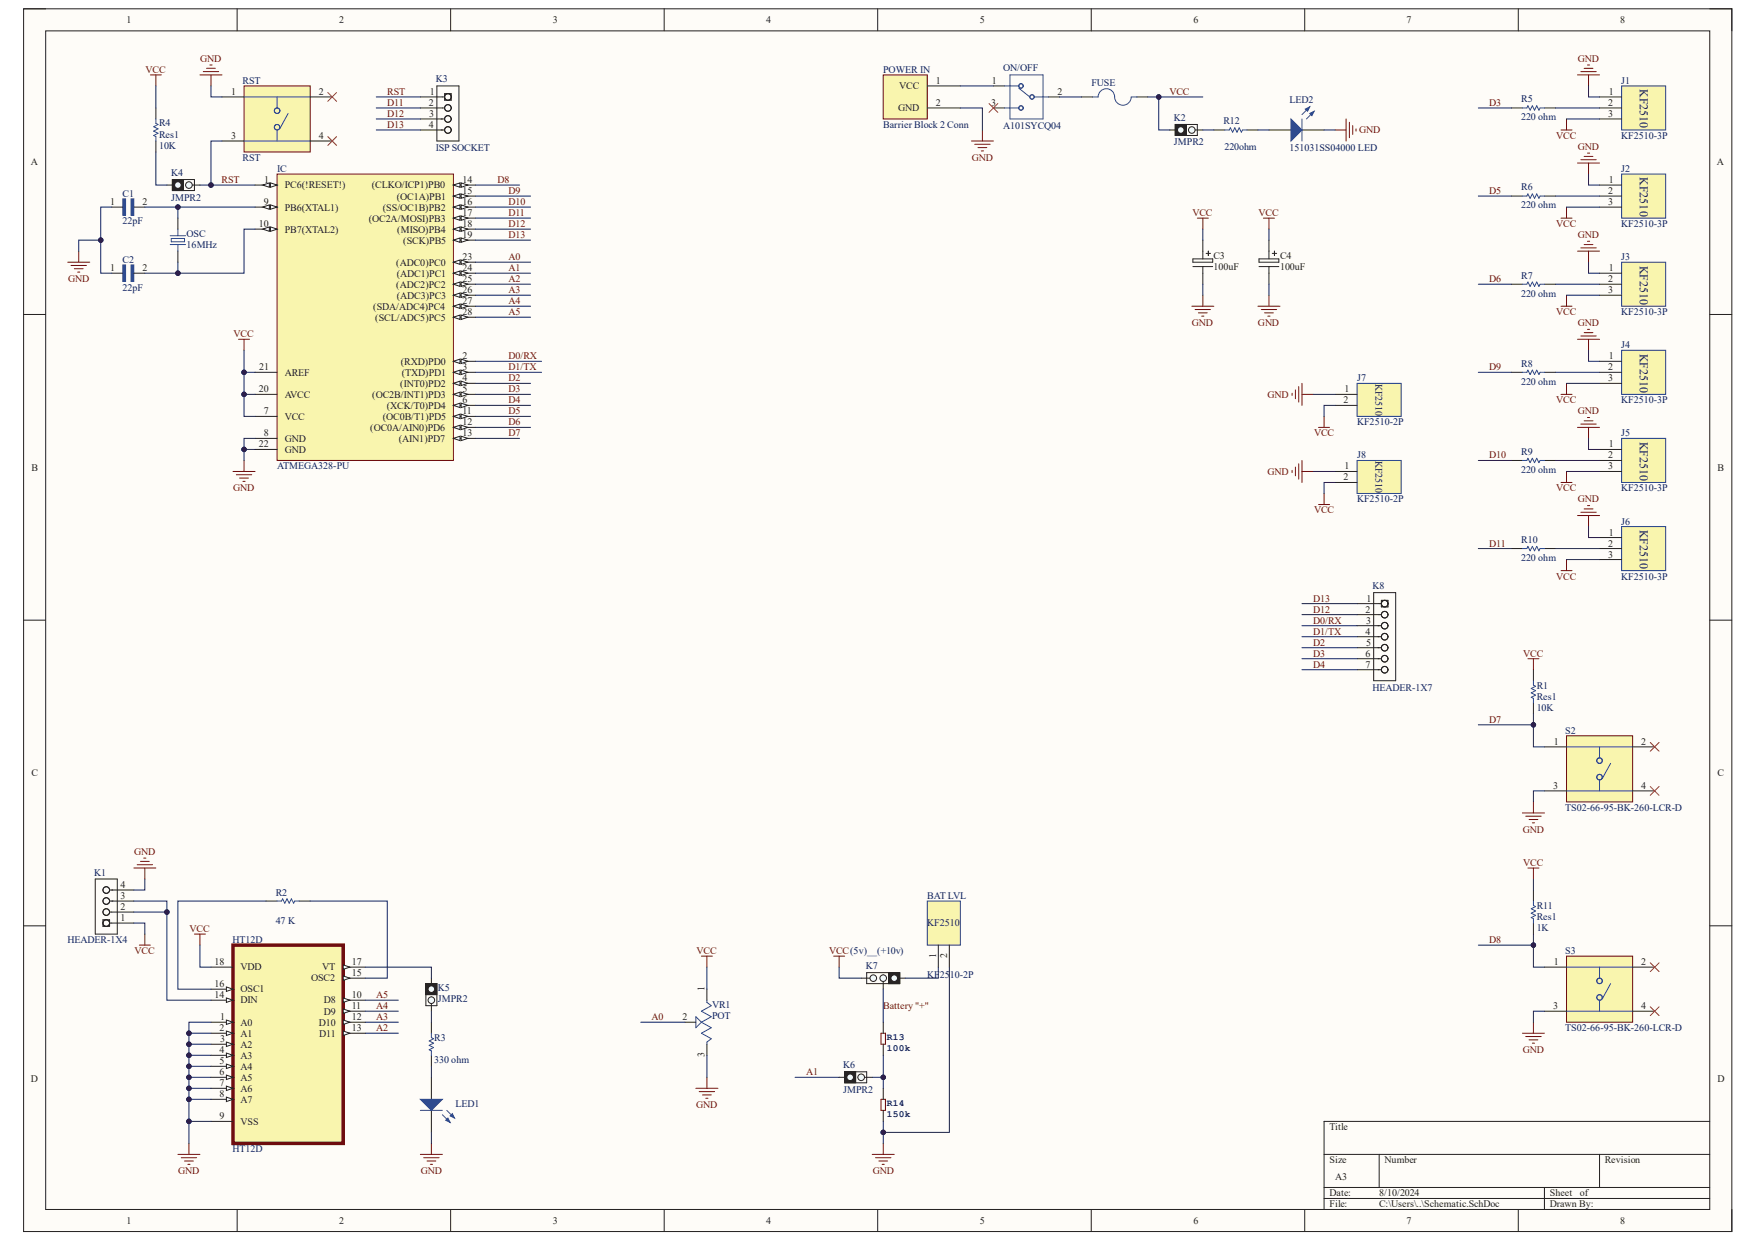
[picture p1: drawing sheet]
<svg xmlns="http://www.w3.org/2000/svg" width="297mm" height="210mm" viewBox="0 0 297 210" stroke-linecap="round" stroke-linejoin="round" font-family="sans-serif">
<defs><g id="words">
<g font-size="2" fill="#131d5c">
<text x="277.2" y="15.1" transform="rotate(90 277.2 15.1)">KF2510</text>
<text x="277.2" y="30" transform="rotate(90 277.2 30)">KF2510</text>
<text x="277.2" y="44.9" transform="rotate(90 277.2 44.9)">KF2510</text>
<text x="277.2" y="59.8" transform="rotate(90 277.2 59.8)">KF2510</text>
<text x="277.2" y="74.6" transform="rotate(90 277.2 74.6)">KF2510</text>
<text x="277.2" y="89.5" transform="rotate(90 277.2 89.5)">KF2510</text>
</g>
<g font-size="1.7" fill="#221f1f">
<text x="21.4" y="3.9">1</text>
<text x="57.4" y="3.9">2</text>
<text x="93.5" y="3.9">3</text>
<text x="129.5" y="3.9">4</text>
<text x="165.6" y="3.9">5</text>
<text x="201.8" y="3.9">6</text>
<text x="237.8" y="3.9">7</text>
<text x="273.9" y="3.9">8</text>
<text x="39.1" y="16">1</text>
<text x="53.9" y="16">2</text>
<text x="72.5" y="17.9">2</text>
<text x="72.7" y="16">1</text>
<text x="152" y="15.1">VCC</text>
<text x="158.2" y="14.2">1</text>
<text x="158.2" y="17.9">2</text>
<text x="167.6" y="17.9">3</text>
<text x="167.7" y="14.2">1</text>
<text x="178.8" y="16">2</text>
<text x="271.9" y="17.9">2</text>
<text x="272" y="16">1</text>
<text x="39.1" y="23.5">3</text>
<text x="53.9" y="23.5">4</text>
<text x="72.5" y="21.6">4</text>
<text x="72.6" y="19.8">3</text>
<text x="151.9" y="18.8">GND</text>
<text x="271.9" y="19.8">3</text>
<text x="5.2" y="27.9">A</text>
<text x="290.3" y="27.9">A</text>
<text x="18.6" y="34.6">1</text>
<text x="24.1" y="34.6">2</text>
<text x="44.6" y="34.6">9</text>
<text x="44.7" y="30.9">1</text>
<text x="48.1" y="31.9">PC6(!RESET!)</text>
<text x="48.1" y="35.6">PB6(XTAL1)</text>
<text x="62.9" y="31.9">(CLKO/ICP1)PB0</text>
<text x="64.7" y="35.6">(SS/OC1B)PB2</text>
<text x="67.1" y="33.7">(OC1A)PB1</text>
<text x="78.2" y="34.6">16</text>
<text x="78.2" y="32.8">15</text>
<text x="78.2" y="30.9">14</text>
<text x="271.9" y="32.8">2</text>
<text x="271.9" y="34.6">3</text>
<text x="272" y="30.9">1</text>
<text x="43.7" y="38.4">10</text>
<text x="48.1" y="39.3">PB7(XTAL2)</text>
<text x="62.3" y="37.4">(OC2A/MOSI)PB3</text>
<text x="67.2" y="39.3">(MISO)PB4</text>
<text x="68.2" y="41.2">(SCK)PB5</text>
<text x="78.2" y="40.2">19</text>
<text x="78.2" y="38.4">18</text>
<text x="78.2" y="36.5">17</text>
<text x="18.6" y="45.8">1</text>
<text x="24.1" y="45.8">2</text>
<text x="67" y="44.9">(ADC0)PC0</text>
<text x="67.1" y="46.7">(ADC1)PC1</text>
<text x="78.2" y="45.8">24</text>
<text x="78.2" y="43.9">23</text>
<text x="78.2" y="47.7">25</text>
<text x="205.1" y="43.8">C3</text>
<text x="205.1" y="45.6">100uF</text>
<text x="216.4" y="43.8">C4</text>
<text x="216.4" y="45.6">100uF</text>
<text x="271.9" y="47.7">2</text>
<text x="272" y="45.8">1</text>
<text x="63.1" y="52.3">(SDA/ADC4)PC4</text>
<text x="67" y="48.6">(ADC2)PC2</text>
<text x="67.1" y="50.5">(ADC3)PC3</text>
<text x="78.2" y="49.5">26</text>
<text x="78.2" y="53.2">28</text>
<text x="78.2" y="51.4">27</text>
<text x="271.9" y="49.5">3</text>
<text x="63.4" y="54.2">(SCL/ADC5)PC5</text>
<text x="43.8" y="62.5">21</text>
<text x="48.1" y="63.5">AREF</text>
<text x="67.7" y="65.3">(INT0)PD2</text>
<text x="67.8" y="61.6">(RXD)PD0</text>
<text x="67.9" y="63.5">(TXD)PD1</text>
<text x="78.2" y="62.5">3</text>
<text x="78.2" y="64.4">4</text>
<text x="78.2" y="60.7">2</text>
<text x="271.9" y="62.5">2</text>
<text x="271.9" y="64.4">3</text>
<text x="272" y="60.7">1</text>
<text x="43.7" y="66.3">20</text>
<text x="44.6" y="70">7</text>
<text x="48.1" y="67.2">AVCC</text>
<text x="48.1" y="70.9">VCC</text>
<text x="62.9" y="67.2">(OC2B/INT1)PD3</text>
<text x="64.7" y="70.9">(OC0B/T1)PD5</text>
<text x="65.4" y="69.1">(XCK/T0)PD4</text>
<text x="78.2" y="70">11</text>
<text x="78.2" y="66.3">5</text>
<text x="78.2" y="68.1">6</text>
<text x="78.2" y="71.8">12</text>
<text x="227.1" y="68.1">2</text>
<text x="227.3" y="66.3">1</text>
<text x="43.7" y="75.6">22</text>
<text x="44.6" y="73.7">8</text>
<text x="48.1" y="74.6">GND</text>
<text x="48.1" y="76.5">GND</text>
<text x="62.6" y="72.8">(OC0A/AIN0)PD6</text>
<text x="67.4" y="74.6">(AIN1)PD7</text>
<text x="78.2" y="73.7">13</text>
<text x="271.9" y="77.4">2</text>
<text x="272" y="75.6">1</text>
<text x="5.3" y="79.5">B</text>
<text x="227.1" y="81.1">2</text>
<text x="227.3" y="79.3">1</text>
<text x="271.9" y="79.3">3</text>
<text x="290.3" y="79.5">B</text>
<text x="271.9" y="92.4">2</text>
<text x="271.9" y="94.2">3</text>
<text x="272" y="90.5">1</text>
<text x="231" y="101.7">1</text>
<text x="230.9" y="103.5">2</text>
<text x="230.9" y="107.3">4</text>
<text x="231" y="105.4">3</text>
<text x="230.9" y="111">6</text>
<text x="230.9" y="112.8">7</text>
<text x="231" y="109.1">5</text>
<text x="262.7" y="125.9">1</text>
<text x="277.5" y="125.9">2</text>
<text x="5.3" y="131.2">C</text>
<text x="290.3" y="131.2">C</text>
<text x="262.6" y="133.3">3</text>
<text x="277.5" y="133.3">4</text>
<text x="20.4" y="155.6">1</text>
<text x="20.4" y="153.8">2</text>
<text x="20.4" y="151.9">3</text>
<text x="20.4" y="150">4</text>
<text x="158.3" y="161.9" transform="rotate(-90 158.3 161.9)">1</text>
<text x="160.1" y="162" transform="rotate(-90 160.1 162)">2</text>
<text x="36.3" y="163">18</text>
<text x="36.3" y="166.8">16</text>
<text x="40.7" y="164">VDD</text>
<text x="40.7" y="167.7">OSC1</text>
<text x="52.6" y="165.8">OSC2</text>
<text x="54.5" y="164">VT</text>
<text x="59.5" y="163">17</text>
<text x="59.5" y="164.9">15</text>
<text x="119.1" y="167.5" transform="rotate(-90 119.1 167.5)">1</text>
<text x="262.7" y="163">1</text>
<text x="277.5" y="163">2</text>
<text x="36.3" y="168.6">14</text>
<text x="37.2" y="172.4">1</text>
<text x="40.7" y="169.6">DIN</text>
<text x="40.7" y="173.4">A0</text>
<text x="53.9" y="173.4">D10</text>
<text x="54.7" y="169.6">D8</text>
<text x="54.7" y="171.5">D9</text>
<text x="59.5" y="168.6">10</text>
<text x="59.5" y="170.6">11</text>
<text x="59.5" y="172.4">12</text>
<text x="115.4" y="172.4">2</text>
<text x="262.6" y="170.6">3</text>
<text x="277.5" y="170.6">4</text>
<text x="37.1" y="174.3">2</text>
<text x="37.1" y="178">4</text>
<text x="37.1" y="179.9">5</text>
<text x="37.2" y="176.2">3</text>
<text x="40.7" y="175.2">A1</text>
<text x="40.7" y="177.1">A2</text>
<text x="40.7" y="178.9">A3</text>
<text x="54" y="175.2">D11</text>
<text x="59.5" y="174.3">13</text>
<text x="119.1" y="178.7" transform="rotate(-90 119.1 178.7)">3</text>
<text x="5.2" y="182.8">D</text>
<text x="37.1" y="181.7">6</text>
<text x="37.1" y="183.6">7</text>
<text x="37.1" y="185.4">8</text>
<text x="40.7" y="180.8">A4</text>
<text x="40.7" y="182.7">A5</text>
<text x="40.7" y="184.5">A6</text>
<text x="290.3" y="182.8">D</text>
<text x="37.1" y="189.2">9</text>
<text x="40.7" y="186.4">A7</text>
<text x="40.7" y="190.1">VSS</text>
<text x="224.8" y="191">Title</text>
<text x="224.8" y="196.6">Size</text>
<text x="234.1" y="196.6">Number</text>
<text x="271.3" y="196.6">Revision</text>
<text x="224.8" y="202.2">Date:</text>
<text x="225.7" y="199.4">A3</text>
<text x="233.2" y="202.2">8/10/2024</text>
<text x="262" y="202.2">Sheet</text>
<text x="267.1" y="202.2">of</text>
<text x="21.4" y="206.8">1</text>
<text x="57.4" y="206.8">2</text>
<text x="93.5" y="206.8">3</text>
<text x="129.5" y="206.8">4</text>
<text x="165.6" y="206.8">5</text>
<text x="201.8" y="206.8">6</text>
<text x="224.8" y="204">File:</text>
<text x="233.2" y="204">C:\Users\..\Schematic.SchDoc</text>
<text x="237.8" y="206.8">7</text>
<text x="262" y="204">Drawn By:</text>
<text x="273.9" y="206.8">8</text>
</g>
<g font-size="1.7" fill="#6e0d0f">
<text x="33.8" y="10.5">GND</text>
<text x="266.7" y="10.5">GND</text>
<text x="24.6" y="12.3">VCC</text>
<text x="65.5" y="16">RST</text>
<text x="65.5" y="17.9">D11</text>
<text x="197.7" y="16">VCC</text>
<text x="251.8" y="17.9">D3</text>
<text x="65.5" y="19.8">D12</text>
<text x="65.5" y="21.6">D13</text>
<text x="229.8" y="22.6">GND</text>
<text x="263.1" y="23.5">VCC</text>
<text x="164.3" y="27.2">GND</text>
<text x="266.7" y="25.3">GND</text>
<text x="37.5" y="30.9">RST</text>
<text x="84.1" y="30.9">D8</text>
<text x="85.9" y="32.8">D9</text>
<text x="85.9" y="34.6">D10</text>
<text x="251.8" y="32.8">D5</text>
<text x="85.9" y="36.5">D11</text>
<text x="85.9" y="38.4">D12</text>
<text x="85.9" y="40.2">D13</text>
<text x="201.6" y="36.5">VCC</text>
<text x="212.8" y="36.5">VCC</text>
<text x="263.1" y="38.4">VCC</text>
<text x="266.7" y="40.2">GND</text>
<text x="11.5" y="47.7">GND</text>
<text x="85.9" y="43.9">A0</text>
<text x="85.9" y="45.8">A1</text>
<text x="85.9" y="47.7">A2</text>
<text x="251.8" y="47.7">D6</text>
<text x="85.9" y="49.5">A3</text>
<text x="85.9" y="51.4">A4</text>
<text x="85.9" y="53.2">A5</text>
<text x="263.1" y="53.2">VCC</text>
<text x="39.5" y="57">VCC</text>
<text x="201.5" y="55.1">GND</text>
<text x="212.7" y="55.1">GND</text>
<text x="266.7" y="55.1">GND</text>
<text x="85.9" y="60.7">D0/RX</text>
<text x="85.9" y="62.5">D1/TX</text>
<text x="85.9" y="64.4">D2</text>
<text x="251.8" y="62.5">D9</text>
<text x="85.9" y="66.3">D3</text>
<text x="85.9" y="68.1">D4</text>
<text x="85.9" y="70">D5</text>
<text x="85.9" y="71.8">D6</text>
<text x="214.3" y="67.2">GND</text>
<text x="263.1" y="68.1">VCC</text>
<text x="266.7" y="70">GND</text>
<text x="85.9" y="73.7">D7</text>
<text x="222.2" y="73.7">VCC</text>
<text x="251.8" y="77.4">D10</text>
<text x="39.4" y="83">GND</text>
<text x="214.3" y="80.2">GND</text>
<text x="263.1" y="83">VCC</text>
<text x="222.2" y="86.7">VCC</text>
<text x="266.7" y="84.9">GND</text>
<text x="251.8" y="92.4">D11</text>
<text x="222" y="101.7">D13</text>
<text x="263.1" y="98">VCC</text>
<text x="222" y="105.4">D0/RX</text>
<text x="222" y="107.3">D1/TX</text>
<text x="222" y="103.5">D12</text>
<text x="222" y="109.1">D2</text>
<text x="222" y="112.8">D4</text>
<text x="222" y="111">D3</text>
<text x="257.5" y="111">VCC</text>
<text x="251.8" y="122.1">D7</text>
<text x="257.4" y="140.7">GND</text>
<text x="22.7" y="144.5">GND</text>
<text x="257.5" y="146.3">VCC</text>
<text x="22.8" y="161.2">VCC</text>
<text x="32.1" y="157.5">VCC</text>
<text x="117.8" y="161.2">VCC</text>
<text x="140.2" y="161.2">VCC(5v)__(+10v)</text>
<text x="251.8" y="159.3">D8</text>
<text x="63.6" y="168.6">A5</text>
<text x="63.6" y="170.6">A4</text>
<text x="63.6" y="172.4">A3</text>
<text x="110.1" y="172.4">A0</text>
<text x="149.3" y="170.6">Battery &quot;+&quot;</text>
<text x="63.6" y="174.3">A2</text>
<text x="257.4" y="178">GND</text>
<text x="136.3" y="181.7">A1</text>
<text x="117.7" y="187.3">GND</text>
<text x="30.1" y="198.5">GND</text>
<text x="71.1" y="198.5">GND</text>
<text x="147.5" y="198.5">GND</text>
</g>
<g font-size="1.7" fill="#0f1e5a">
<text x="41" y="14.2">RST</text>
<text x="73.7" y="13.9">K3</text>
<text x="149.3" y="12.3">POWER IN</text>
<text x="169.6" y="12.1">ON/OFF</text>
<text x="184.5" y="14.6">FUSE</text>
<text x="218" y="17.5">LED2</text>
<text x="257.2" y="17.3">R5</text>
<text x="274.1" y="14.2">J1</text>
<text x="26.9" y="21.4">R4</text>
<text x="26.9" y="23.3">Res1</text>
<text x="149.3" y="21.6">Barrier Block 2 Conn</text>
<text x="169.6" y="21.8">A101SYCQ04</text>
<text x="198.5" y="20.4">K2</text>
<text x="206.8" y="21">R12</text>
<text x="257.2" y="20.3">220 ohm</text>
<text x="274.1" y="23.5">KF2510-3P</text>
<text x="26.9" y="25.2">10K</text>
<text x="28.9" y="29.8">K4</text>
<text x="41" y="27.2">RST</text>
<text x="46.9" y="29.1">IC</text>
<text x="73.7" y="25.5">ISP SOCKET</text>
<text x="198.5" y="24.6">JMPR2</text>
<text x="207" y="25.3">220ohm</text>
<text x="218" y="25.5">151031SS04000 LED</text>
<text x="274.1" y="29.1">J2</text>
<text x="20.7" y="33.2">C1</text>
<text x="28.9" y="33.9">JMPR2</text>
<text x="257.2" y="32.2">R6</text>
<text x="257.2" y="35.2">220 ohm</text>
<text x="20.7" y="37.9">22pF</text>
<text x="31.5" y="40.1">OSC</text>
<text x="31.5" y="41.9">16MHz</text>
<text x="274.1" y="38.4">KF2510-3P</text>
<text x="20.7" y="44.4">C2</text>
<text x="257.2" y="47.1">R7</text>
<text x="274.1" y="43.9">J3</text>
<text x="20.7" y="49.1">22pF</text>
<text x="257.2" y="50.1">220 ohm</text>
<text x="274.1" y="53.2">KF2510-3P</text>
<text x="274.1" y="58.8">J4</text>
<text x="229.4" y="64.4">J7</text>
<text x="257.2" y="62">R8</text>
<text x="257.2" y="65">220 ohm</text>
<text x="229.4" y="71.8">KF2510-2P</text>
<text x="274.1" y="68.1">KF2510-3P</text>
<text x="229.4" y="77.4">J8</text>
<text x="257.2" y="76.9">R9</text>
<text x="274.1" y="73.7">J5</text>
<text x="46.9" y="79.3">ATMEGA328-PU</text>
<text x="257.2" y="79.9">220 ohm</text>
<text x="274.1" y="83">KF2510-3P</text>
<text x="229.4" y="84.9">KF2510-2P</text>
<text x="274.1" y="88.7">J6</text>
<text x="257.2" y="91.8">R10</text>
<text x="257.2" y="94.7">220 ohm</text>
<text x="232.1" y="99.6">K8</text>
<text x="274.1" y="98">KF2510-3P</text>
<text x="232.1" y="116.7">HEADER-1X7</text>
<text x="259.8" y="116.4">R1</text>
<text x="259.8" y="118.2">Res1</text>
<text x="259.8" y="120.1">10K</text>
<text x="264.6" y="124">S2</text>
<text x="264.6" y="137">TS02-66-95-BK-260-LCR-D</text>
<text x="15.9" y="148">K1</text>
<text x="46.6" y="151.4">R2</text>
<text x="156.8" y="151.9">BAT LVL</text>
<text x="259.8" y="153.6">R11</text>
<text x="259.8" y="155.4">Res1</text>
<text x="11.4" y="159.3">HEADER-1X4</text>
<text x="39.3" y="159.3">HT12D</text>
<text x="46.6" y="156.2">47 K</text>
<text x="259.8" y="157.3">1K</text>
<text x="264.6" y="161.2">S3</text>
<text x="74" y="167.5">K5</text>
<text x="146.4" y="163.8">K7</text>
<text x="156.8" y="165.3">KF2510-2P</text>
<text x="74" y="169.4">JMPR2</text>
<text x="120.4" y="170.3">VR1</text>
<text x="120.4" y="172.2">POT</text>
<text x="73.4" y="179.6">330 ohm</text>
<text x="73.4" y="175.9">R3</text>
<text x="264.6" y="174.3">TS02-66-95-BK-260-LCR-D</text>
<text x="142.5" y="180.5">K6</text>
<text x="142.5" y="184.7">JMPR2</text>
<text x="77" y="187.1">LED1</text>
<text x="39.3" y="194.7">HT12D</text>
</g>
<g font-size="1.7" fill="#131d5c">
<text x="232.6" y="64.8" transform="rotate(90 232.6 64.8)">KF2510</text>
<text x="232.6" y="77.8" transform="rotate(90 232.6 77.8)">KF2510</text>
<text x="156.8" y="156.5">KF2510</text>
</g>
<g font-size="1.6" fill="#0f1e5a">
<text x="149.9" y="175.8">R13</text>
<text x="149.9" y="177.7">100k</text>
<text x="149.9" y="187">R14</text>
<text x="149.9" y="188.8">150k</text>
</g>
</g></defs>
<path d="M4 1.5h288.8v206.6h-288.8z" fill-rule="evenodd" fill="#fefcf8"/>
<path d="M4 1.5h288.8v206.6h-288.8z" fill="none" stroke="#221f1f" stroke-width=".17"/>
<path d="M7.7 5.2h281.4v199.2h-281.4z" fill-rule="evenodd" fill="#fefcf8"/>
<g fill="none" stroke="#221f1f" stroke-width=".17">
<path d="M4 1.5h3.7M7.7 5.2h281.4v199.2h-281.4zM40.1 1.5v3.7M76.2 1.5v3.7M112.3 1.5v3.7M148.4 1.5v3.7M184.5 1.5v3.7M220.6 1.5v3.7M256.7 1.5v3.7M289.1 1.5h3.7v3.7M4 53.1h3.7M289.1 53.1h3.7"/>
<path d="M4 104.8h3.7M289.1 104.8h3.7M4 156.5h3.7M289.1 156.5h3.7M223.8 195.1h65.3M233.2 195.1v5.6M270.4 195.1v5.6M289.1 189.5h-65.3v14.9M40.1 204.4v3.7M76.2 204.4v3.7M112.3 204.4v3.7M148.4 204.4v3.7"/>
<path d="M184.5 204.4v3.7M220.6 204.4v3.7M223.8 200.7h65.3M223.8 202.5h65.3M256.7 204.4v3.7M261.1 200.7v3.7M292.8 204.4v3.7"/>
</g>
<path d="M46.8 29.4h29.9v48.4h-29.9z" fill-rule="evenodd" fill="#f9f5ae"/>
<path d="M46.8 29.4h29.9v48.4h-29.9z" fill="none" stroke="#6e0d0f" stroke-width=".17"/>
<path d="M43.1 31.3h3.7" fill="none" stroke="#221f1f" stroke-width=".17"/>
<path d="M45.7 30.9l1.1 .4-1.1 .4z" fill="#f8fcfe"/>
<path d="M45.7 30.9l1.1 .4-1.1 .4z" fill="none" stroke="#221f1f" stroke-width=".17"/>
<path d="M44.4 31.3l1.1-.4v.8z" fill="#f8fcfe"/>
<path d="M43.1 35h3.7M44.4 31.3l1.1-.4v.8z" fill="none" stroke="#221f1f" stroke-width=".17"/>
<path d="M45.7 34.6l1.1 .4-1.1 .4z" fill="#f8fcfe"/>
<path d="M45.7 34.6l1.1 .4-1.1 .4z" fill="none" stroke="#221f1f" stroke-width=".17"/>
<path d="M44.4 35l1.1-.4v.8z" fill="#f8fcfe"/>
<path d="M43.1 38.7h3.7M44.4 35l1.1-.4v.8z" fill="none" stroke="#221f1f" stroke-width=".17"/>
<path d="M45.7 38.3l1.1 .4-1.1 .4z" fill="#f8fcfe"/>
<path d="M45.7 38.3l1.1 .4-1.1 .4z" fill="none" stroke="#221f1f" stroke-width=".17"/>
<path d="M44.4 38.7l1.1-.4v.8z" fill="#f8fcfe"/>
<path d="M44.4 38.7l1.1-.4v.8zM76.7 31.3h3.7M43.1 62.9h3.7M43.1 66.6h3.7M43.1 70.4h3.7M43.1 74.1h3.7M43.1 76h3.7" fill="none" stroke="#221f1f" stroke-width=".17"/>
<path d="M76.7 31.3l1.1-.4v.8z" fill="#f8fcfe"/>
<path d="M76.7 31.3l1.1-.4v.8z" fill="none" stroke="#221f1f" stroke-width=".17"/>
<path d="M78 30.9l1.1 .4-1.1 .4z" fill="#f8fcfe"/>
<path d="M76.7 33.1h3.7M78 30.9l1.1 .4-1.1 .4z" fill="none" stroke="#221f1f" stroke-width=".17"/>
<path d="M76.7 33.1l1.1-.3v.7z" fill="#f8fcfe"/>
<path d="M76.7 33.1l1.1-.3v.7z" fill="none" stroke="#221f1f" stroke-width=".17"/>
<path d="M78 32.8l1.1 .3-1.1 .4z" fill="#f8fcfe"/>
<path d="M76.7 35h3.7M78 32.8l1.1 .3-1.1 .4z" fill="none" stroke="#221f1f" stroke-width=".17"/>
<path d="M76.7 35l1.1-.4v.8z" fill="#f8fcfe"/>
<path d="M76.7 35l1.1-.4v.8z" fill="none" stroke="#221f1f" stroke-width=".17"/>
<path d="M78 34.6l1.1 .4-1.1 .4z" fill="#f8fcfe"/>
<path d="M76.7 36.9h3.7M78 34.6l1.1 .4-1.1 .4z" fill="none" stroke="#221f1f" stroke-width=".17"/>
<path d="M76.7 36.9l1.1-.4v.7z" fill="#f8fcfe"/>
<path d="M76.7 36.9l1.1-.4v.7z" fill="none" stroke="#221f1f" stroke-width=".17"/>
<path d="M78 36.5l1.1 .4-1.1 .3z" fill="#f8fcfe"/>
<path d="M76.7 38.7h3.7M78 36.5l1.1 .4-1.1 .3z" fill="none" stroke="#221f1f" stroke-width=".17"/>
<path d="M76.7 38.7l1.1-.4v.8z" fill="#f8fcfe"/>
<path d="M76.7 38.7l1.1-.4v.8z" fill="none" stroke="#221f1f" stroke-width=".17"/>
<path d="M78 38.3l1.1 .4-1.1 .4z" fill="#f8fcfe"/>
<path d="M78 38.3l1.1 .4-1.1 .4zM76.7 40.6h3.7" fill="none" stroke="#221f1f" stroke-width=".17"/>
<path d="M76.7 40.6l1.1-.4v.8z" fill="#f8fcfe"/>
<path d="M76.7 40.6l1.1-.4v.8z" fill="none" stroke="#221f1f" stroke-width=".17"/>
<path d="M78 40.2l1.1 .4-1.1 .4z" fill="#f8fcfe"/>
<path d="M76.7 44.3h3.7M78 40.2l1.1 .4-1.1 .4z" fill="none" stroke="#221f1f" stroke-width=".17"/>
<path d="M76.7 44.3l1.1-.4v.8z" fill="#f8fcfe"/>
<path d="M76.7 44.3l1.1-.4v.8z" fill="none" stroke="#221f1f" stroke-width=".17"/>
<path d="M78 43.9l1.1 .4-1.1 .4z" fill="#f8fcfe"/>
<path d="M76.7 46.2h3.7M78 43.9l1.1 .4-1.1 .4z" fill="none" stroke="#221f1f" stroke-width=".17"/>
<path d="M76.7 46.2l1.1-.4v.7z" fill="#f8fcfe"/>
<path d="M76.7 46.2l1.1-.4v.7z" fill="none" stroke="#221f1f" stroke-width=".17"/>
<path d="M78 45.8l1.1 .4-1.1 .3z" fill="#f8fcfe"/>
<path d="M76.7 48h3.7M78 45.8l1.1 .4-1.1 .3z" fill="none" stroke="#221f1f" stroke-width=".17"/>
<path d="M76.7 48l1.1-.3v.7z" fill="#f8fcfe"/>
<path d="M76.7 48l1.1-.3v.7z" fill="none" stroke="#221f1f" stroke-width=".17"/>
<path d="M78 47.7l1.1 .3-1.1 .4z" fill="#f8fcfe"/>
<path d="M76.7 49.9h3.7M78 47.7l1.1 .3-1.1 .4z" fill="none" stroke="#221f1f" stroke-width=".17"/>
<path d="M76.7 49.9l1.1-.4v.8z" fill="#f8fcfe"/>
<path d="M76.7 49.9l1.1-.4v.8z" fill="none" stroke="#221f1f" stroke-width=".17"/>
<path d="M78 49.5l1.1 .4-1.1 .4z" fill="#f8fcfe"/>
<path d="M76.7 51.8h3.7M78 49.5l1.1 .4-1.1 .4z" fill="none" stroke="#221f1f" stroke-width=".17"/>
<path d="M76.7 51.8l1.1-.4v.7z" fill="#f8fcfe"/>
<path d="M76.7 51.8l1.1-.4v.7z" fill="none" stroke="#221f1f" stroke-width=".17"/>
<path d="M78 51.4l1.1 .4-1.1 .3z" fill="#f8fcfe"/>
<path d="M76.7 53.6h3.7M78 51.4l1.1 .4-1.1 .3z" fill="none" stroke="#221f1f" stroke-width=".17"/>
<path d="M76.7 53.6l1.1-.4v.8z" fill="#f8fcfe"/>
<path d="M76.7 53.6l1.1-.4v.8z" fill="none" stroke="#221f1f" stroke-width=".17"/>
<path d="M78 53.2l1.1 .4-1.1 .4z" fill="#f8fcfe"/>
<path d="M78 53.2l1.1 .4-1.1 .4zM76.7 61.1h3.7" fill="none" stroke="#221f1f" stroke-width=".17"/>
<path d="M76.7 61.1l1.1-.4v.7z" fill="#f8fcfe"/>
<path d="M76.7 61.1l1.1-.4v.7z" fill="none" stroke="#221f1f" stroke-width=".17"/>
<path d="M78 60.7l1.1 .4-1.1 .3z" fill="#f8fcfe"/>
<path d="M76.7 62.9h3.7M78 60.7l1.1 .4-1.1 .3z" fill="none" stroke="#221f1f" stroke-width=".17"/>
<path d="M76.7 62.9l1.1-.3v.7z" fill="#f8fcfe"/>
<path d="M76.7 62.9l1.1-.3v.7z" fill="none" stroke="#221f1f" stroke-width=".17"/>
<path d="M78 62.6l1.1 .3-1.1 .4z" fill="#f8fcfe"/>
<path d="M76.7 64.8h3.7M78 62.6l1.1 .3-1.1 .4z" fill="none" stroke="#221f1f" stroke-width=".17"/>
<path d="M76.7 64.8l1.1-.4v.8z" fill="#f8fcfe"/>
<path d="M76.7 64.8l1.1-.4v.8z" fill="none" stroke="#221f1f" stroke-width=".17"/>
<path d="M78 64.4l1.1 .4-1.1 .4z" fill="#f8fcfe"/>
<path d="M76.7 66.6h3.7M78 64.4l1.1 .4-1.1 .4z" fill="none" stroke="#221f1f" stroke-width=".17"/>
<path d="M76.7 66.6l1.1-.3v.7z" fill="#f8fcfe"/>
<path d="M76.7 66.6l1.1-.3v.7z" fill="none" stroke="#221f1f" stroke-width=".17"/>
<path d="M78 66.3l1.1 .3-1.1 .4z" fill="#f8fcfe"/>
<path d="M76.7 68.5h3.7M78 66.3l1.1 .3-1.1 .4z" fill="none" stroke="#221f1f" stroke-width=".17"/>
<path d="M76.7 68.5l1.1-.4v.8z" fill="#f8fcfe"/>
<path d="M76.7 68.5l1.1-.4v.8z" fill="none" stroke="#221f1f" stroke-width=".17"/>
<path d="M78 68.1l1.1 .4-1.1 .4z" fill="#f8fcfe"/>
<path d="M76.7 70.4h3.7M78 68.1l1.1 .4-1.1 .4z" fill="none" stroke="#221f1f" stroke-width=".17"/>
<path d="M76.7 70.4l1.1-.4v.7z" fill="#f8fcfe"/>
<path d="M76.7 70.4l1.1-.4v.7z" fill="none" stroke="#221f1f" stroke-width=".17"/>
<path d="M78 70l1.1 .4-1.1 .3z" fill="#f8fcfe"/>
<path d="M76.7 72.2h3.7M78 70l1.1 .4-1.1 .3z" fill="none" stroke="#221f1f" stroke-width=".17"/>
<path d="M76.7 72.2l1.1-.3v.7z" fill="#f8fcfe"/>
<path d="M76.7 72.2l1.1-.3v.7z" fill="none" stroke="#221f1f" stroke-width=".17"/>
<path d="M78 71.9l1.1 .3-1.1 .4z" fill="#f8fcfe"/>
<path d="M76.7 74.1h3.7M78 71.9l1.1 .3-1.1 .4z" fill="none" stroke="#221f1f" stroke-width=".17"/>
<path d="M76.7 74.1l1.1-.4v.8z" fill="#f8fcfe"/>
<path d="M76.7 74.1l1.1-.4v.8z" fill="none" stroke="#221f1f" stroke-width=".17"/>
<path d="M78 73.7l1.1 .4-1.1 .4z" fill="#f8fcfe"/>
<path d="M78 73.7l1.1 .4-1.1 .4z" fill="none" stroke="#221f1f" stroke-width=".17"/>
<path d="M39.4 159.7h18.6v33.5h-18.6z" fill-rule="evenodd" fill="#f9f5ae"/>
<path d="M39.4 159.7h18.6v33.5h-18.6z" fill="none" stroke="#6e0d0f" stroke-width=".59"/>
<path d="M35.7 163.5h3.7M35.7 167.2h3.7" fill="none" stroke="#221f1f" stroke-width=".17"/>
<path d="M38.3 166.8l1.1 .4-1.1 .3z" fill="#f8fcfe"/>
<path d="M35.7 169h3.7M38.3 166.8l1.1 .4-1.1 .3z" fill="none" stroke="#221f1f" stroke-width=".17"/>
<path d="M38.3 168.7l1.1 .3-1.1 .4z" fill="#f8fcfe"/>
<path d="M35.7 172.8h3.7M38.3 168.7l1.1 .3-1.1 .4z" fill="none" stroke="#221f1f" stroke-width=".17"/>
<path d="M38.3 172.4l1.1 .4-1.1 .3z" fill="#f8fcfe"/>
<path d="M35.7 174.6h3.7M38.3 172.4l1.1 .4-1.1 .3z" fill="none" stroke="#221f1f" stroke-width=".17"/>
<path d="M38.3 174.2l1.1 .4-1.1 .4z" fill="#f8fcfe"/>
<path d="M35.7 176.5h3.7M38.3 174.2l1.1 .4-1.1 .4z" fill="none" stroke="#221f1f" stroke-width=".17"/>
<path d="M38.3 176.1l1.1 .4-1.1 .4z" fill="#f8fcfe"/>
<path d="M35.7 178.3h3.7M38.3 176.1l1.1 .4-1.1 .4z" fill="none" stroke="#221f1f" stroke-width=".17"/>
<path d="M38.3 178l1.1 .3-1.1 .4z" fill="#f8fcfe"/>
<path d="M38.3 178l1.1 .3-1.1 .4zM35.7 180.2h3.7" fill="none" stroke="#221f1f" stroke-width=".17"/>
<path d="M38.3 179.8l1.1 .4-1.1 .4z" fill="#f8fcfe"/>
<path d="M38.3 179.8l1.1 .4-1.1 .4zM35.7 182.1h3.7" fill="none" stroke="#221f1f" stroke-width=".17"/>
<path d="M38.3 181.7l1.1 .4-1.1 .3z" fill="#f8fcfe"/>
<path d="M35.7 183.9h3.7M38.3 181.7l1.1 .4-1.1 .3z" fill="none" stroke="#221f1f" stroke-width=".17"/>
<path d="M38.3 183.6l1.1 .3-1.1 .4z" fill="#f8fcfe"/>
<path d="M35.7 185.8h3.7M38.3 183.6l1.1 .3-1.1 .4z" fill="none" stroke="#221f1f" stroke-width=".17"/>
<path d="M38.3 185.4l1.1 .4-1.1 .4z" fill="#f8fcfe"/>
<path d="M58 163.5h3.8M35.7 189.5h3.7M38.3 185.4l1.1 .4-1.1 .4z" fill="none" stroke="#221f1f" stroke-width=".17"/>
<path d="M58 163.1l1.1 .4-1.1 .3z" fill="#f8fcfe"/>
<path d="M58 163.1l1.1 .4-1.1 .3zM58 165.3h3.8" fill="none" stroke="#221f1f" stroke-width=".17"/>
<path d="M58 164.9l1.1 .4-1.1 .4z" fill="#f8fcfe"/>
<path d="M58 164.9l1.1 .4-1.1 .4zM58 169h3.8" fill="none" stroke="#221f1f" stroke-width=".17"/>
<path d="M58 168.7l1.1 .3-1.1 .4z" fill="#f8fcfe"/>
<path d="M58 168.7l1.1 .3-1.1 .4zM58 170.9h3.8" fill="none" stroke="#221f1f" stroke-width=".17"/>
<path d="M58 170.5l1.1 .4-1.1 .4z" fill="#f8fcfe"/>
<path d="M58 170.5l1.1 .4-1.1 .4zM58 172.8h3.8" fill="none" stroke="#221f1f" stroke-width=".17"/>
<path d="M58 172.4l1.1 .4-1.1 .3z" fill="#f8fcfe"/>
<path d="M58 172.4l1.1 .4-1.1 .3zM58 174.6h3.8" fill="none" stroke="#221f1f" stroke-width=".17"/>
<path d="M58 174.2l1.1 .4-1.1 .4z" fill="#f8fcfe"/>
<path d="M58 174.2l1.1 .4-1.1 .4z" fill="none" stroke="#221f1f" stroke-width=".17"/>
<path d="M40.3 57.3h1.9M41.3 57.3v1.9M39.4 79.7h3.7M41.3 77.8v1.9M40 80.2h2.6M40.5 80.8h1.5M41.1 81.4h.3" fill="none" stroke="#6e0d0f" stroke-width=".17"/>
<path d="M149.3 12.7h7.5v7.4h-7.5z" fill-rule="evenodd" fill="#f9f5ae"/>
<g fill="none" stroke="#6e0d0f" stroke-width=".17">
<path d="M149.3 12.7h7.5v7.4h-7.5zM164.2 23.8h3.7M164.8 24.4h2.6M165.3 24.9h1.5M165.9 25.5h.4M166.1 22v1.8M32.9 157.9h1.8M33.8 157.9v1.8M30.1 195.1h3.7M30.6 195.7h2.6M31.2 196.2h1.5M31.8 196.8h.3"/>
<path d="M31.9 193.2v1.9"/>
</g>
<g fill="none" stroke="#221f1f" stroke-width=".17">
<path d="M156.8 14.5h5.6M156.8 18.2h5.6M16.1 148.6h3.7v9.3h-3.7zM17.4 155.4h1.1v1.2h-1.1zM18.5 156h4.1M18.5 154.1h4.1M18.5 152.3h4.1M18.5 150.4h4.1M72.9 182.1v3.7M72.9 187.7v3.7"/>
<circle cx="18" cy="150.4" r=".56"/>
<circle cx="18" cy="156" r=".56"/>
<circle cx="18" cy="152.3" r=".56"/>
<circle cx="18" cy="154.1" r=".56"/>
</g>
<path d="M71.1 185.8h3.7l-1.9 1.9z" fill="#2150a3"/>
<path d="M71.1 185.8h3.7l-1.9 1.9zM74.8 188.4l1.3 1.3" fill="none" stroke="#2150a3" stroke-width=".17"/>
<path d="M75.7 189l.4 .7-.7-.4z" fill="#2150a3"/>
<path d="M71.1 187.7h3.7M75.4 189.3l.3-.3 .4 .7zM75.5 187.7l1.3 1.3" fill="none" stroke="#2150a3" stroke-width=".17"/>
<path d="M76.5 188.2l.3 .8-.7-.4z" fill="#2150a3"/>
<path d="M76.5 188.2l.3 .8-.7-.4z" fill="none" stroke="#2150a3" stroke-width=".17"/>
<path d="M22.6 146.7h3.8M23.2 146.1h2.6M23.6 159.7h1.8M23.7 145.6h1.5M24.3 145h.4M24.5 146.7v1.9M24.5 157.9v1.8M71.1 195.1h3.7M71.6 195.7h2.6M72.2 196.2h1.5M72.7 196.8h.4M72.9 193.2v1.9" fill="none" stroke="#6e0d0f" stroke-width=".17"/>
<path d="M41.3 14.5h11.1v11.2h-11.1z" fill-rule="evenodd" fill="#f9f5ae"/>
<path d="M25.4 12.7h1.9M26.4 12.7v1.8M41.3 14.5h11.1v11.2h-11.1zM118.6 161.6h1.8M119.5 161.6v1.9M117.6 183.9h3.8M118.2 184.5h2.6M118.8 185h1.5M119.3 185.6h.4M119.5 182.1v1.8" fill="none" stroke="#6e0d0f" stroke-width=".17"/>
<g fill="none" stroke="#2150a3" stroke-width=".17">
<path d="M41.3 16.4h11.1M46.8 16.4v1.8M48.7 19.2l-1.4 2.5M184.7 16.4h.9a1.4 1.4 0 0 1 1.4-1.4 1.4 1.4 0 0 1 1.4 1.4 1.4 1.4 0 0 0 1.4 1.4 1.4 1.4 0 0 0 1.4-1.4h1M26.4 20.1v.8l.3 .1-.7 .4 .7 .4-.7 .4 .7 .3-.7 .4 .4 .2v.7M28.8 39.8h2.6M30.1 38.7v1.1M41.3 23.8h11.1M46.8 22v1.8M28.8 41.3h2.6M29 40.3h2.2v.6h-2.2zM30.1 41.3v1.1"/>
<path d="M117.6 171.8l1 1-1 .9zM118.6 172.8l1.7 .9-1.7 .9 1.7 .9-.8 .6v.4M119.5 169v.4l.8 .6-1.7 .9 1.7 .9-1.7 1"/>
<circle cx="46.8" cy="18.7" r=".46"/>
<circle cx="46.8" cy="18.7" r=".47"/>
<circle cx="46.8" cy="21.5" r=".46"/>
<circle cx="46.8" cy="21.5" r=".47"/>
</g>
<g fill="none" stroke="#221f1f" stroke-width=".17">
<path d="M26.4 18.2v1.9M37.5 16.4h3.8M52.4 16.4h3.8M182.9 16.4h1.8M192.2 16.4h1.8M26.4 23.8v1.9M30.1 36.9v1.8M37.5 23.8h3.8M52.4 23.8h3.8M30.1 42.4v1.9M115.8 172.8h1.8M119.5 167.2v1.8"/>
<path d="M119.5 176.5v1.8"/>
</g>
<path d="M20.8 33.6h.4v2.8h-.4z" fill-rule="evenodd" fill="#2150a3"/>
<path d="M20.8 33.6h.4v2.8h-.4z" fill="none" stroke="#2150a3" stroke-width=".17"/>
<path d="M22.2 33.6h.4v2.8h-.4z" fill-rule="evenodd" fill="#2150a3"/>
<path d="M22.2 33.6h.4v2.8h-.4z" fill="none" stroke="#2150a3" stroke-width=".17"/>
<path d="M18.9 35h1.9M22.6 35h1.9" fill="none" stroke="#221f1f" stroke-width=".17"/>
<path d="M20.8 44.8h.4v2.8h-.4z" fill-rule="evenodd" fill="#2150a3"/>
<path d="M20.8 44.8h.4v2.8h-.4z" fill="none" stroke="#2150a3" stroke-width=".17"/>
<path d="M22.2 44.8h.4v2.8h-.4z" fill-rule="evenodd" fill="#2150a3"/>
<path d="M22.2 44.8h.4v2.8h-.4z" fill="none" stroke="#2150a3" stroke-width=".17"/>
<path d="M18.9 46.2h1.9M22.6 46.2h1.9" fill="none" stroke="#221f1f" stroke-width=".17"/>
<path d="M11.4 44.3h3.8M12 44.9h2.6M12.6 45.4h1.5M13.1 46h.4M13.3 42.4v1.9" fill="none" stroke="#6e0d0f" stroke-width=".17"/>
<path d="M274.2 14.5h7.4v7.5h-7.4z" fill-rule="evenodd" fill="#f9f5ae"/>
<path d="M274.2 14.5h7.4v7.5h-7.4z" fill="none" stroke="#22398e" stroke-width=".17"/>
<path d="M270.4 16.4h3.8M270.4 18.2h3.8M270.4 20.1h3.8" fill="none" stroke="#221f1f" stroke-width=".17"/>
<path d="M274.2 29.4h7.4v7.5h-7.4z" fill-rule="evenodd" fill="#f9f5ae"/>
<path d="M274.2 29.4h7.4v7.5h-7.4z" fill="none" stroke="#22398e" stroke-width=".17"/>
<path d="M270.4 31.3h3.8M270.4 33.1h3.8M270.4 35h3.8" fill="none" stroke="#221f1f" stroke-width=".17"/>
<g fill="none" stroke="#6e0d0f" stroke-width=".17">
<path d="M266.7 12.7h3.7M267.3 12.1h2.6M267.8 11.5h1.5M268.4 11h.3M268.6 12.7v1.8M263.9 22h1.9M263.9 36.9h1.9M264.8 20.1v1.9M264.8 35v1.9M266.7 27.6h3.7M267.3 27h2.6M267.8 26.4h1.5"/>
<path d="M268.4 25.9h.3M268.6 27.6v1.8"/>
</g>
<path d="M274.2 44.3h7.4v7.5h-7.4z" fill-rule="evenodd" fill="#f9f5ae"/>
<path d="M274.2 44.3h7.4v7.5h-7.4z" fill="none" stroke="#22398e" stroke-width=".17"/>
<path d="M270.4 46.2h3.8M270.4 48h3.8M270.4 49.9h3.8" fill="none" stroke="#221f1f" stroke-width=".17"/>
<path d="M274.2 59.2h7.4v7.5h-7.4z" fill-rule="evenodd" fill="#f9f5ae"/>
<path d="M274.2 59.2h7.4v7.5h-7.4z" fill="none" stroke="#22398e" stroke-width=".17"/>
<path d="M270.4 61.1h3.8M270.4 62.9h3.8M270.4 64.8h3.8" fill="none" stroke="#221f1f" stroke-width=".17"/>
<path d="M274.2 74.1h7.4v7.4h-7.4z" fill-rule="evenodd" fill="#f9f5ae"/>
<path d="M274.2 74.1h7.4v7.4h-7.4z" fill="none" stroke="#22398e" stroke-width=".17"/>
<path d="M270.4 76h3.8M270.4 77.8h3.8M270.4 79.7h3.8" fill="none" stroke="#221f1f" stroke-width=".17"/>
<path d="M274.2 89h7.4v7.4h-7.4z" fill-rule="evenodd" fill="#f9f5ae"/>
<path d="M274.2 89h7.4v7.4h-7.4z" fill="none" stroke="#22398e" stroke-width=".17"/>
<g fill="none" stroke="#221f1f" stroke-width=".17">
<path d="M167.9 18.2h1.9M167.9 14.5h1.9M177.3 16.4h1.8M255.5 18.2h1.9M261.1 18.2h1.9M255.5 33.1h1.9M261.1 33.1h1.9M255.5 48h1.9M261.1 48h1.9M255.5 62.9h1.9M255.5 77.8h1.9M261.1 62.9h1.9"/>
<path d="M261.1 77.8h1.9M255.5 92.7h1.9M261.1 92.7h1.9M270.4 90.8h3.8M270.4 92.7h3.8M270.4 94.6h3.8"/>
</g>
<g fill="none" stroke="#6e0d0f" stroke-width=".17">
<path d="M263.9 51.8h1.9M264.8 49.9v1.9M266.7 42.4h3.7M266.7 57.3h3.7M267.3 41.9h2.6M267.3 56.8h2.6M267.8 41.3h1.5M267.8 56.2h1.5M268.4 40.8h.3M268.4 55.7h.3M268.6 42.4v1.9M268.6 57.3v1.9"/>
<path d="M263.9 66.7h1.9M264.8 64.8v1.9M264.8 79.7v1.8M266.7 72.2h3.7M267.3 71.7h2.6M267.8 71.1h1.5M268.4 70.6h.3M268.6 72.2v1.9M263.9 81.5h1.9M263.9 96.4h1.9M264.8 94.6v1.8M266.7 87.1h3.7"/>
<path d="M267.3 86.6h2.6M267.8 86h1.5M268.4 85.4h.3M268.6 87.1v1.9"/>
</g>
<g fill="none" stroke="#2150a3" stroke-width=".17">
<path d="M169.8 18.2h2.4M169.8 14.5h2.4M170.7 12.7h5.6v7.4h-5.6v-7.4M172.2 14.9l1.9 1.5M174.8 16.4h2.5M257.4 18.2h.7l.2-.3 .4 .7 .4-.7 .3 .7 .4-.7 .4 .7 .2-.4h.7M257.4 33.1h.7l.2-.3 .4 .7 .4-.7 .3 .7 .4-.7 .4 .7 .2-.4h.7M257.4 48h.7l.2-.3 .4 .7 .4-.7 .3 .7 .4-.7 .4 .7 .2-.4h.7M257.4 62.9h.7l.2-.3 .4 .7 .4-.7 .3 .7 .4-.7 .4 .7 .2-.4h.7M257.4 77.8h.7l.2-.3 .4 .7 .4-.7 .3 .7 .4-.7 .4 .7 .2-.4h.7M257.4 92.7h.7l.2-.4 .4 .8 .4-.8 .3 .8 .4-.8 .4 .8 .2-.4h.7"/>
<circle cx="172.6" cy="14.5" r=".37"/>
<circle cx="172.6" cy="18.2" r=".37"/>
<circle cx="174.5" cy="16.4" r=".37"/>
</g>
<path d="M167.2 17.5l1.5 1.5M168.7 17.5l-1.5 1.5" fill="none" stroke="#ec1c23" stroke-width=".17"/>
<path d="M264.8 124.4h11.2v11.1h-11.2z" fill-rule="evenodd" fill="#f9f5ae"/>
<path d="M264.8 124.4h11.2v11.1h-11.2z" fill="none" stroke="#6e0d0f" stroke-width=".17"/>
<g fill="none" stroke="#2150a3" stroke-width=".17">
<path d="M264.8 126.2h11.2M264.8 133.7h11.2M270.4 126.2v1.9M270.4 131.8v1.9M272.3 129l-1.4 2.6"/>
<circle cx="270.4" cy="131.3" r=".47"/>
<circle cx="270.4" cy="128.5" r=".46"/>
<circle cx="270.4" cy="128.5" r=".47"/>
<circle cx="270.4" cy="131.3" r=".46"/>
</g>
<path d="M261.1 126.2h3.7M261.1 133.7h3.7M276 126.2h3.7M276 133.7h3.7" fill="none" stroke="#221f1f" stroke-width=".17"/>
<path d="M264.8 161.6h11.2v11.2h-11.2z" fill-rule="evenodd" fill="#f9f5ae"/>
<g fill="none" stroke="#6e0d0f" stroke-width=".17">
<path d="M258.3 111.3h1.9M259.2 111.3v1.9M257.4 137.4h3.7M257.9 137.9h2.7M258.5 138.5h1.5M259.1 139.1h.3M259.2 135.5v1.9M258.3 146.7h1.9M259.2 146.7v1.9M257.4 174.6h3.7M257.9 175.2h2.7M258.5 175.7h1.5"/>
<path d="M259.1 176.3h.3M259.2 172.8v1.8M264.8 161.6h11.2v11.2h-11.2z"/>
</g>
<g fill="none" stroke="#2150a3" stroke-width=".17">
<path d="M207.1 22h.7l.2-.4 .4 .7 .4-.7 .3 .7 .4-.7 .4 .7 .2-.3h.7M259.2 115v.8l.4 .2-.7 .4 .7 .3-.7 .4 .7 .4-.7 .3 .3 .2v.8M259.2 152.3v.7l.4 .2-.7 .4 .7 .4-.7 .3 .7 .4-.7 .4 .3 .2v.7M264.8 163.5h11.2M264.8 170.9h11.2M270.4 163.5v1.8M270.4 169v1.9M272.3 166.2l-1.4 2.6"/>
<circle cx="270.4" cy="168.6" r=".47"/>
<circle cx="270.4" cy="165.8" r=".47"/>
</g>
<path d="M205.2 22h1.9M210.8 22h1.9M214.5 22h3.8M220.1 22h3.7M259.2 113.2v1.8M259.2 118.8v1.8M259.2 150.4v1.9M259.2 156v1.9M261.1 163.5h3.7M261.1 170.9h3.7M276 163.5h3.7M276 170.9h3.7" fill="none" stroke="#221f1f" stroke-width=".17"/>
<path d="M279 125.5l1.5 1.5M279 132.9l1.5 1.5M280.5 125.5l-1.5 1.5M280.5 132.9l-1.5 1.5M279 162.7l1.5 1.5M279 170.2l1.5 1.4M280.5 162.7l-1.5 1.5M280.5 170.2l-1.5 1.4" fill="none" stroke="#ec1c23" stroke-width=".17"/>
<path d="M218.3 20.1l1.8 1.9-1.8 1.8z" fill="#2150a3"/>
<path d="M222.2 18.8l-1.3 1.3M218.3 20.1l1.8 1.9-1.8 1.8z" fill="none" stroke="#2150a3" stroke-width=".17"/>
<path d="M221.4 19.2l.8-.4-.4 .7z" fill="#2150a3"/>
<path d="M221.4 19.2l.8-.4-.4 .7zM221.4 18.1l-1.3 1.3M220.1 20.1v3.7" fill="none" stroke="#2150a3" stroke-width=".17"/>
<path d="M220.7 18.4l.7-.3-.3 .7z" fill="#2150a3"/>
<path d="M220.7 18.4l.7-.3-.3 .7z" fill="none" stroke="#2150a3" stroke-width=".17"/>
<path d="M225.7 22h1.9M227.6 20.1v3.7M228.1 20.7v2.6M228.7 21.2v1.5M229.2 21.8v.4" fill="none" stroke="#6e0d0f" stroke-width=".17"/>
<g fill="none" stroke="#221f1f" stroke-width=".17">
<path d="M71.1 16.4h4.1M71.1 18.2h4.1M73.9 14.5h3.7v9.3h-3.7zM75.2 15.8h1.1v1.1h-1.1zM71.1 20.1h4.1M71.1 22h4.1M197.8 22h2.4M198.7 21h3.7v1.9h-3.7zM200.9 22h2.5"/>
<circle cx="75.7" cy="16.4" r=".56"/>
<circle cx="75.7" cy="18.2" r=".56"/>
<circle cx="75.7" cy="20.1" r=".56"/>
<circle cx="75.7" cy="22" r=".56"/>
</g>
<circle cx="201.5" cy="22" r=".56" fill="#f0f9fa"/>
<circle cx="201.5" cy="22" r=".56" fill="none" stroke="#221f1f" stroke-width=".17"/>
<path d="M198.7 21h1.9v1.9h-1.9z" fill-rule="evenodd" fill="#221f1f"/>
<path d="M198.7 21h1.9v1.9h-1.9z" fill="none" stroke="#221f1f" stroke-width=".17"/>
<circle cx="199.6" cy="22" r=".56" fill="#f0f9fa"/>
<g fill="none" stroke="#221f1f" stroke-width=".17">
<path d="M28.2 31.3h2.4M29.1 30.3h3.8v1.9h-3.8zM31.4 31.3h2.4"/>
<circle cx="199.6" cy="22" r=".56"/>
</g>
<path d="M33.8 12.7h3.7M34.4 12.1h2.6M34.9 11.5h1.5M35.5 11h.4M35.7 12.7v1.8" fill="none" stroke="#6e0d0f" stroke-width=".17"/>
<path d="M55.4 15.6l1.5 1.5M56.9 15.6l-1.5 1.5M55.4 23.1l1.5 1.5M56.9 23.1l-1.5 1.5" fill="none" stroke="#ec1c23" stroke-width=".17"/>
<circle cx="31.9" cy="31.3" r=".56" fill="#f0f9fa"/>
<circle cx="31.9" cy="31.3" r=".56" fill="none" stroke="#221f1f" stroke-width=".17"/>
<path d="M29.1 30.3h1.9v1.9h-1.9z" fill-rule="evenodd" fill="#221f1f"/>
<path d="M29.1 30.3h1.9v1.9h-1.9z" fill="none" stroke="#221f1f" stroke-width=".17"/>
<circle cx="30.1" cy="31.3" r=".56" fill="#f0f9fa"/>
<g fill="none" stroke="#221f1f" stroke-width=".17">
<path d="M72 166.2h1.9v3.8h-1.9zM72.9 165.3v2.4M72.9 168.5v2.4"/>
<circle cx="30.1" cy="31.3" r=".56"/>
</g>
<circle cx="72.9" cy="169" r=".56" fill="#f0f9fa"/>
<circle cx="72.9" cy="169" r=".56" fill="none" stroke="#221f1f" stroke-width=".17"/>
<path d="M72 166.2h1.9v1.9h-1.9z" fill-rule="evenodd" fill="#221f1f"/>
<path d="M72 166.2h1.9v1.9h-1.9z" fill="none" stroke="#221f1f" stroke-width=".17"/>
<circle cx="72.9" cy="167.2" r=".56" fill="#f0f9fa"/>
<g fill="none" stroke="#221f1f" stroke-width=".17">
<path d="M201.7 45.1h3.3M201.7 43.8h3.3v.5h-3.3zM203.4 40.6v3.2M203.4 45.1v2.9M203.9 42.8h.8M204.3 42.4v.8M212.8 43.8h3.4v.5h-3.4zM212.8 45.1h3.4M214.5 40.6v3.2M214.5 45.1v2.9M215.1 42.8h.7M215.5 42.4v.8"/>
<path d="M45 152.3h1.8M50.6 152.3h1.8M72.9 172.8v1.8M72.9 178.3v1.9M149.3 172.8v1.8M149.3 176.5v1.8M141.9 182.1h2.4M142.8 181.1h3.7v1.9h-3.7zM145 182.1h2.5M149.3 183.9v1.9M149.3 187.7v1.8"/>
<circle cx="72.9" cy="167.2" r=".56"/>
</g>
<path d="M46.8 152.3h.8l.2-.4 .3 .8 .4-.8 .4 .8 .4-.8 .3 .8 .2-.4h.8M72.9 174.6v.8l.4 .1-.7 .4 .7 .4-.7 .4 .7 .3-.7 .4 .3 .2v.7" fill="none" stroke="#2150a3" stroke-width=".17"/>
<g fill="none" stroke="#6e0d0f" stroke-width=".17">
<path d="M202.4 36.9h1.9M203.4 36.9v1.8M213.6 36.9h1.9M214.5 36.9v1.8M201.5 51.8h3.7M202 52.3h2.7M202.6 52.9h1.5M203.2 53.4h.3M203.4 49.9v1.9M212.7 51.8h3.7M213.2 52.3h2.6M213.8 52.9h1.5"/>
<path d="M214.3 53.4h.4M214.5 49.9v1.9M140.9 161.6h1.9M141.9 161.6v1.9M148.9 174.6h.8v1.9h-.8zM147.5 195.1h3.7M148 195.7h2.6M148.6 196.2h1.5M148.9 185.8h.8v1.9h-.8zM149.1 196.8h.4M149.3 193.2v1.9"/>
</g>
<circle cx="145.6" cy="182.1" r=".56" fill="#f0f9fa"/>
<circle cx="145.6" cy="182.1" r=".56" fill="none" stroke="#221f1f" stroke-width=".17"/>
<path d="M142.8 181.1h1.9v1.9h-1.9z" fill-rule="evenodd" fill="#221f1f"/>
<path d="M142.8 181.1h1.9v1.9h-1.9z" fill="none" stroke="#221f1f" stroke-width=".17"/>
<circle cx="143.7" cy="182.1" r=".56" fill="#f0f9fa"/>
<g fill="none" stroke="#221f1f" stroke-width=".17">
<path d="M145.6 165.3h2.4M146.5 164.4h5.6v1.8h-5.6zM149.3 164.8v2.4M150.6 165.3h2.4"/>
<circle cx="143.7" cy="182.1" r=".56"/>
</g>
<circle cx="149.3" cy="165.3" r=".56" fill="#f0f9fa"/>
<circle cx="149.3" cy="165.3" r=".56" fill="none" stroke="#221f1f" stroke-width=".17"/>
<circle cx="147.6" cy="165.3" r=".56" fill="#f0f9fa"/>
<circle cx="147.6" cy="165.3" r=".56" fill="none" stroke="#221f1f" stroke-width=".17"/>
<path d="M150.2 164.4h1.9v1.8h-1.9z" fill-rule="evenodd" fill="#221f1f"/>
<path d="M150.2 164.4h1.9v1.8h-1.9z" fill="none" stroke="#221f1f" stroke-width=".17"/>
<circle cx="151.2" cy="165.3" r=".56" fill="#f0f9fa"/>
<circle cx="151.2" cy="165.3" r=".56" fill="none" stroke="#221f1f" stroke-width=".17"/>
<path d="M156.8 152.3h5.6v7.4h-5.6z" fill-rule="evenodd" fill="#f9f5ae"/>
<path d="M156.8 152.3h5.6v7.4h-5.6z" fill="none" stroke="#22398e" stroke-width=".17"/>
<path d="M158.6 159.7v3.8M160.5 159.7v3.8" fill="none" stroke="#221f1f" stroke-width=".17"/>
<path d="M229.4 77.8h7.5v5.6h-7.5z" fill-rule="evenodd" fill="#f9f5ae"/>
<path d="M229.4 77.8h7.5v5.6h-7.5z" fill="none" stroke="#22398e" stroke-width=".17"/>
<path d="M225.7 79.7h3.7M225.7 81.5h3.7" fill="none" stroke="#221f1f" stroke-width=".17"/>
<path d="M229.4 64.8h7.5v5.6h-7.5z" fill-rule="evenodd" fill="#f9f5ae"/>
<path d="M229.4 64.8h7.5v5.6h-7.5z" fill="none" stroke="#22398e" stroke-width=".17"/>
<g fill="none" stroke="#221f1f" stroke-width=".17">
<path d="M225.7 66.7h3.7M225.7 68.5h3.7M229.4 102h4.1M229.4 103.9h4.1M229.4 105.7h4.1M229.4 107.6h4.1M229.4 109.5h4.1M229.4 111.3h4.1M229.4 113.2h4.1M232.2 100.2h3.8v14.8h-3.8zM233.5 101.5h1.2v1.1h-1.2z"/>
<circle cx="234.1" cy="105.7" r=".56"/>
<circle cx="234.1" cy="103.9" r=".56"/>
<circle cx="234.1" cy="107.6" r=".56"/>
<circle cx="234.1" cy="102" r=".56"/>
<circle cx="234.1" cy="111.3" r=".56"/>
<circle cx="234.1" cy="109.5" r=".56"/>
<circle cx="234.1" cy="113.2" r=".56"/>
</g>
<g fill="none" stroke="#6e0d0f" stroke-width=".17">
<path d="M218.4 66.5v.3M218.4 79.5v.4M219 65.9v1.5M219 78.9v1.5M219.6 65.3v2.7M219.6 78.4v2.6M220.1 64.8v3.7M220.1 77.8v3.7M220.1 79.7h1.9M220.1 66.7h1.9M222.9 72.2h1.9M223.8 70.4v1.8"/>
<path d="M222.9 85.3h1.9M223.8 83.4v1.9"/>
</g>
<path d="M43.1 76h-1.8v1.8" fill="none" stroke="#0f1e5a" stroke-width=".17"/>
<circle cx="41.3" cy="76" r=".37" fill="#0f1e5a"/>
<g fill="none" stroke="#0f1e5a" stroke-width=".17">
<path d="M43.1 74.1h-1.8v1.9"/>
<circle cx="41.3" cy="76" r=".37"/>
</g>
<circle cx="41.3" cy="76" r=".37" fill="#0f1e5a"/>
<g fill="none" stroke="#0f1e5a" stroke-width=".17">
<path d="M41.3 59.2v3.7h1.8"/>
<circle cx="41.3" cy="76" r=".37"/>
</g>
<circle cx="41.3" cy="62.9" r=".37" fill="#0f1e5a"/>
<g fill="none" stroke="#0f1e5a" stroke-width=".17">
<path d="M41.3 62.9v3.7h1.8"/>
<circle cx="41.3" cy="62.9" r=".37"/>
</g>
<circle cx="41.3" cy="62.9" r=".37" fill="#0f1e5a"/>
<circle cx="41.3" cy="62.9" r=".37" fill="none" stroke="#0f1e5a" stroke-width=".17"/>
<circle cx="41.3" cy="66.6" r=".37" fill="#0f1e5a"/>
<g fill="none" stroke="#0f1e5a" stroke-width=".17">
<path d="M41.3 66.6v3.8h1.8"/>
<circle cx="41.3" cy="66.6" r=".37"/>
</g>
<circle cx="41.3" cy="66.6" r=".37" fill="#0f1e5a"/>
<g fill="none" stroke="#0f1e5a" stroke-width=".17">
<path d="M162.4 18.2h3.7v3.8M22.6 154.1h5.6v14.9h7.5"/>
<circle cx="41.3" cy="66.6" r=".37"/>
</g>
<circle cx="28.2" cy="154.1" r=".37" fill="#0f1e5a"/>
<g fill="none" stroke="#0f1e5a" stroke-width=".17">
<path d="M22.6 152.3h5.6v1.8"/>
<circle cx="28.2" cy="154.1" r=".37"/>
</g>
<circle cx="28.2" cy="154.1" r=".37" fill="#0f1e5a"/>
<g fill="none" stroke="#0f1e5a" stroke-width=".17">
<path d="M35.7 172.8h-3.8v13h3.8"/>
<circle cx="28.2" cy="154.1" r=".37"/>
</g>
<circle cx="31.9" cy="174.6" r=".37" fill="#0f1e5a"/>
<circle cx="31.9" cy="174.6" r=".37" fill="none" stroke="#0f1e5a" stroke-width=".17"/>
<circle cx="31.9" cy="176.5" r=".37" fill="#0f1e5a"/>
<circle cx="31.9" cy="176.5" r=".37" fill="none" stroke="#0f1e5a" stroke-width=".17"/>
<circle cx="31.9" cy="178.3" r=".37" fill="#0f1e5a"/>
<circle cx="31.9" cy="178.3" r=".37" fill="none" stroke="#0f1e5a" stroke-width=".17"/>
<circle cx="31.9" cy="180.2" r=".37" fill="#0f1e5a"/>
<circle cx="31.9" cy="180.2" r=".37" fill="none" stroke="#0f1e5a" stroke-width=".17"/>
<circle cx="31.9" cy="182.1" r=".37" fill="#0f1e5a"/>
<circle cx="31.9" cy="182.1" r=".37" fill="none" stroke="#0f1e5a" stroke-width=".17"/>
<circle cx="31.9" cy="183.9" r=".37" fill="#0f1e5a"/>
<circle cx="31.9" cy="183.9" r=".37" fill="none" stroke="#0f1e5a" stroke-width=".17"/>
<circle cx="31.9" cy="185.8" r=".37" fill="#0f1e5a"/>
<g fill="none" stroke="#0f1e5a" stroke-width=".17">
<path d="M31.9 183.9h3.8"/>
<circle cx="31.9" cy="185.8" r=".37"/>
</g>
<circle cx="31.9" cy="183.9" r=".37" fill="#0f1e5a"/>
<g fill="none" stroke="#0f1e5a" stroke-width=".17">
<path d="M31.9 182.1h3.8"/>
<circle cx="31.9" cy="183.9" r=".37"/>
</g>
<circle cx="31.9" cy="182.1" r=".37" fill="#0f1e5a"/>
<g fill="none" stroke="#0f1e5a" stroke-width=".17">
<path d="M31.9 180.2h3.8"/>
<circle cx="31.9" cy="182.1" r=".37"/>
</g>
<circle cx="31.9" cy="180.2" r=".37" fill="#0f1e5a"/>
<g fill="none" stroke="#0f1e5a" stroke-width=".17">
<path d="M31.9 178.3h3.8"/>
<circle cx="31.9" cy="180.2" r=".37"/>
</g>
<circle cx="31.9" cy="178.3" r=".37" fill="#0f1e5a"/>
<g fill="none" stroke="#0f1e5a" stroke-width=".17">
<path d="M31.9 176.5h3.8"/>
<circle cx="31.9" cy="178.3" r=".37"/>
</g>
<circle cx="31.9" cy="176.5" r=".37" fill="#0f1e5a"/>
<g fill="none" stroke="#0f1e5a" stroke-width=".17">
<path d="M31.9 174.6h3.8"/>
<circle cx="31.9" cy="176.5" r=".37"/>
</g>
<circle cx="31.9" cy="174.6" r=".37" fill="#0f1e5a"/>
<g fill="none" stroke="#0f1e5a" stroke-width=".17">
<path d="M31.9 185.8v3.7h3.8"/>
<circle cx="31.9" cy="174.6" r=".37"/>
</g>
<circle cx="31.9" cy="185.8" r=".37" fill="#0f1e5a"/>
<circle cx="31.9" cy="185.8" r=".37" fill="none" stroke="#0f1e5a" stroke-width=".17"/>
<circle cx="31.9" cy="189.5" r=".37" fill="#0f1e5a"/>
<g fill="none" stroke="#0f1e5a" stroke-width=".17">
<path d="M31.9 189.5v3.7"/>
<circle cx="31.9" cy="189.5" r=".37"/>
</g>
<circle cx="31.9" cy="189.5" r=".37" fill="#0f1e5a"/>
<g fill="none" stroke="#0f1e5a" stroke-width=".17">
<path d="M17 40.6h-3.7v1.8M22.6 156h1.9v1.9M24.5 148.6v1.8h-1.9M33.8 159.7v3.8h1.9M45 152.3h-14.9v14.9h5.6M52.4 152.3h13.1v13h-3.7M61.8 169h5.5M61.8 170.9h5.5M61.8 172.8h5.5M61.8 174.6h5.5M108.3 172.8h7.5M119.5 163.5v3.7"/>
<path d="M119.5 178.3v3.8M72.9 191.4v1.8"/>
<circle cx="31.9" cy="189.5" r=".37"/>
</g>
<circle cx="17" cy="40.6" r=".37" fill="#0f1e5a"/>
<g fill="none" stroke="#0f1e5a" stroke-width=".17">
<path d="M30.1 35v1.9"/>
<circle cx="17" cy="40.6" r=".37"/>
</g>
<circle cx="30.1" cy="35" r=".37" fill="#0f1e5a"/>
<g fill="none" stroke="#0f1e5a" stroke-width=".17">
<path d="M30.1 44.3v1.9h-5.6"/>
<circle cx="30.1" cy="35" r=".37"/>
</g>
<circle cx="30.1" cy="46.2" r=".37" fill="#0f1e5a"/>
<g fill="none" stroke="#0f1e5a" stroke-width=".17">
<path d="M43.1 38.7h-1.8v7.5h-11.2"/>
<circle cx="30.1" cy="46.2" r=".37"/>
</g>
<circle cx="30.1" cy="46.2" r=".37" fill="#0f1e5a"/>
<g fill="none" stroke="#0f1e5a" stroke-width=".17">
<path d="M26.4 14.5v3.7M162.4 14.5h5.5M179.1 16.4h3.8M194 16.4h9.4M249.9 18.2h5.6M268.6 14.5v1.9h1.8M80.4 38.7h9.3M80.4 36.9h9.3M80.4 35h9.3M80.4 33.1h9.3M80.4 31.3h7.4M249.9 33.1h5.6"/>
<path d="M268.6 29.4v1.9h1.8M80.4 53.6h9.3M80.4 51.8h9.3M80.4 49.9h9.3M80.4 48h9.3M80.4 46.2h9.3M80.4 44.3h9.3M80.4 40.6h9.3M249.9 48h5.6M268.6 44.3v1.9h1.8M268.6 59.2v1.9h1.8M80.4 74.1h7.4"/>
<path d="M80.4 72.2h9.3M80.4 70.4h9.3M80.4 68.5h9.3M80.4 66.6h9.3M80.4 64.8h9.3M80.4 62.9h11.2M80.4 61.1h11.2M249.9 62.9h5.6M249.9 77.8h5.6M268.6 74.1v1.9h1.8M249.9 92.7h5.6M268.6 89v1.8h1.8"/>
<circle cx="30.1" cy="46.2" r=".37"/>
</g>
<circle cx="195.9" cy="16.4" r=".37" fill="#0f1e5a"/>
<g fill="none" stroke="#0f1e5a" stroke-width=".17">
<path d="M249.9 122.5h9.3M261.1 133.7h-1.9v1.8"/>
<circle cx="195.9" cy="16.4" r=".37"/>
</g>
<circle cx="259.2" cy="122.5" r=".37" fill="#0f1e5a"/>
<g fill="none" stroke="#0f1e5a" stroke-width=".17">
<path d="M259.2 157.9v5.6h1.9M259.2 148.6v1.8"/>
<circle cx="259.2" cy="122.5" r=".37"/>
</g>
<circle cx="259.2" cy="159.7" r=".37" fill="#0f1e5a"/>
<g fill="none" stroke="#0f1e5a" stroke-width=".17">
<path d="M249.9 159.7h9.3M261.1 170.9h-1.9v1.9"/>
<circle cx="259.2" cy="159.7" r=".37"/>
</g>
<circle cx="259.2" cy="159.7" r=".37" fill="#0f1e5a"/>
<g fill="none" stroke="#0f1e5a" stroke-width=".17">
<path d="M259.2 120.6v5.6h1.9"/>
<circle cx="259.2" cy="159.7" r=".37"/>
</g>
<circle cx="259.2" cy="122.5" r=".37" fill="#0f1e5a"/>
<g fill="none" stroke="#0f1e5a" stroke-width=".17">
<path d="M195.9 16.4v5.6h1.9"/>
<circle cx="259.2" cy="122.5" r=".37"/>
</g>
<circle cx="195.9" cy="16.4" r=".37" fill="#0f1e5a"/>
<g fill="none" stroke="#0f1e5a" stroke-width=".17">
<path d="M63.6 16.4h7.5M63.6 18.2h7.5M18.9 35h-1.9v11.2h1.9M63.6 22h7.5M63.6 20.1h7.5M203.4 22h1.8M212.7 22h1.8M223.8 22h1.9"/>
<circle cx="195.9" cy="16.4" r=".37"/>
</g>
<circle cx="17" cy="40.6" r=".37" fill="#0f1e5a"/>
<g fill="none" stroke="#0f1e5a" stroke-width=".17">
<path d="M24.5 35h18.6"/>
<circle cx="17" cy="40.6" r=".37"/>
</g>
<circle cx="30.1" cy="35" r=".37" fill="#0f1e5a"/>
<g fill="none" stroke="#0f1e5a" stroke-width=".17">
<path d="M35.7 14.5v1.9h1.8M26.4 25.7v5.6h1.8M33.8 31.3h9.3M61.8 163.5h11.1v1.8M72.9 170.9v1.9M72.9 180.2v1.9"/>
<circle cx="30.1" cy="35" r=".37"/>
</g>
<circle cx="35.7" cy="31.3" r=".37" fill="#0f1e5a"/>
<g fill="none" stroke="#0f1e5a" stroke-width=".17">
<path d="M37.5 23.8h-1.8v7.5"/>
<circle cx="35.7" cy="31.3" r=".37"/>
</g>
<circle cx="35.7" cy="31.3" r=".37" fill="#0f1e5a"/>
<g fill="none" stroke="#0f1e5a" stroke-width=".17">
<path d="M263 18.2h7.4M203.4 38.7v1.9M214.5 38.7v1.9M263 33.1h7.4M264.8 20.1h5.6M264.8 35h5.6M203.4 48v1.9M214.5 48v1.9M263 48h7.4M264.8 49.9h5.6M263 77.8h7.4M263 62.9h7.4"/>
<path d="M264.8 79.7h5.6M264.8 64.8h5.6M263 92.7h7.4M264.8 94.6h5.6M147.5 182.1h1.8"/>
<circle cx="35.7" cy="31.3" r=".37"/>
</g>
<circle cx="149.3" cy="182.1" r=".37" fill="#0f1e5a"/>
<g fill="none" stroke="#0f1e5a" stroke-width=".17">
<path d="M141.9 163.5v1.8h3.7M149.3 167.2v5.6M149.3 178.3v5.6M134.4 182.1h7.5"/>
<circle cx="149.3" cy="182.1" r=".37"/>
</g>
<circle cx="149.3" cy="182.1" r=".37" fill="#0f1e5a"/>
<g fill="none" stroke="#0f1e5a" stroke-width=".17">
<path d="M158.6 163.5v1.8h-5.6M160.5 163.5v27.9h-11.2v-1.9"/>
<circle cx="149.3" cy="182.1" r=".37"/>
</g>
<circle cx="149.3" cy="191.4" r=".37" fill="#0f1e5a"/>
<g fill="none" stroke="#0f1e5a" stroke-width=".17">
<path d="M149.3 191.4v1.8"/>
<circle cx="149.3" cy="191.4" r=".37"/>
</g>
<circle cx="149.3" cy="191.4" r=".37" fill="#0f1e5a"/>
<g fill="none" stroke="#0f1e5a" stroke-width=".17">
<path d="M222 79.7h3.7M222 66.7h3.7M225.7 68.5h-1.9v1.9M225.7 81.5h-1.9v1.9M220.1 102h9.3M220.1 103.9h9.3M220.1 105.7h9.3M220.1 107.6h9.3M220.1 109.5h9.3M220.1 111.3h9.3M220.1 113.2h9.3"/>
<circle cx="149.3" cy="191.4" r=".37"/>
</g>
<use href="#words"/>
</svg>
